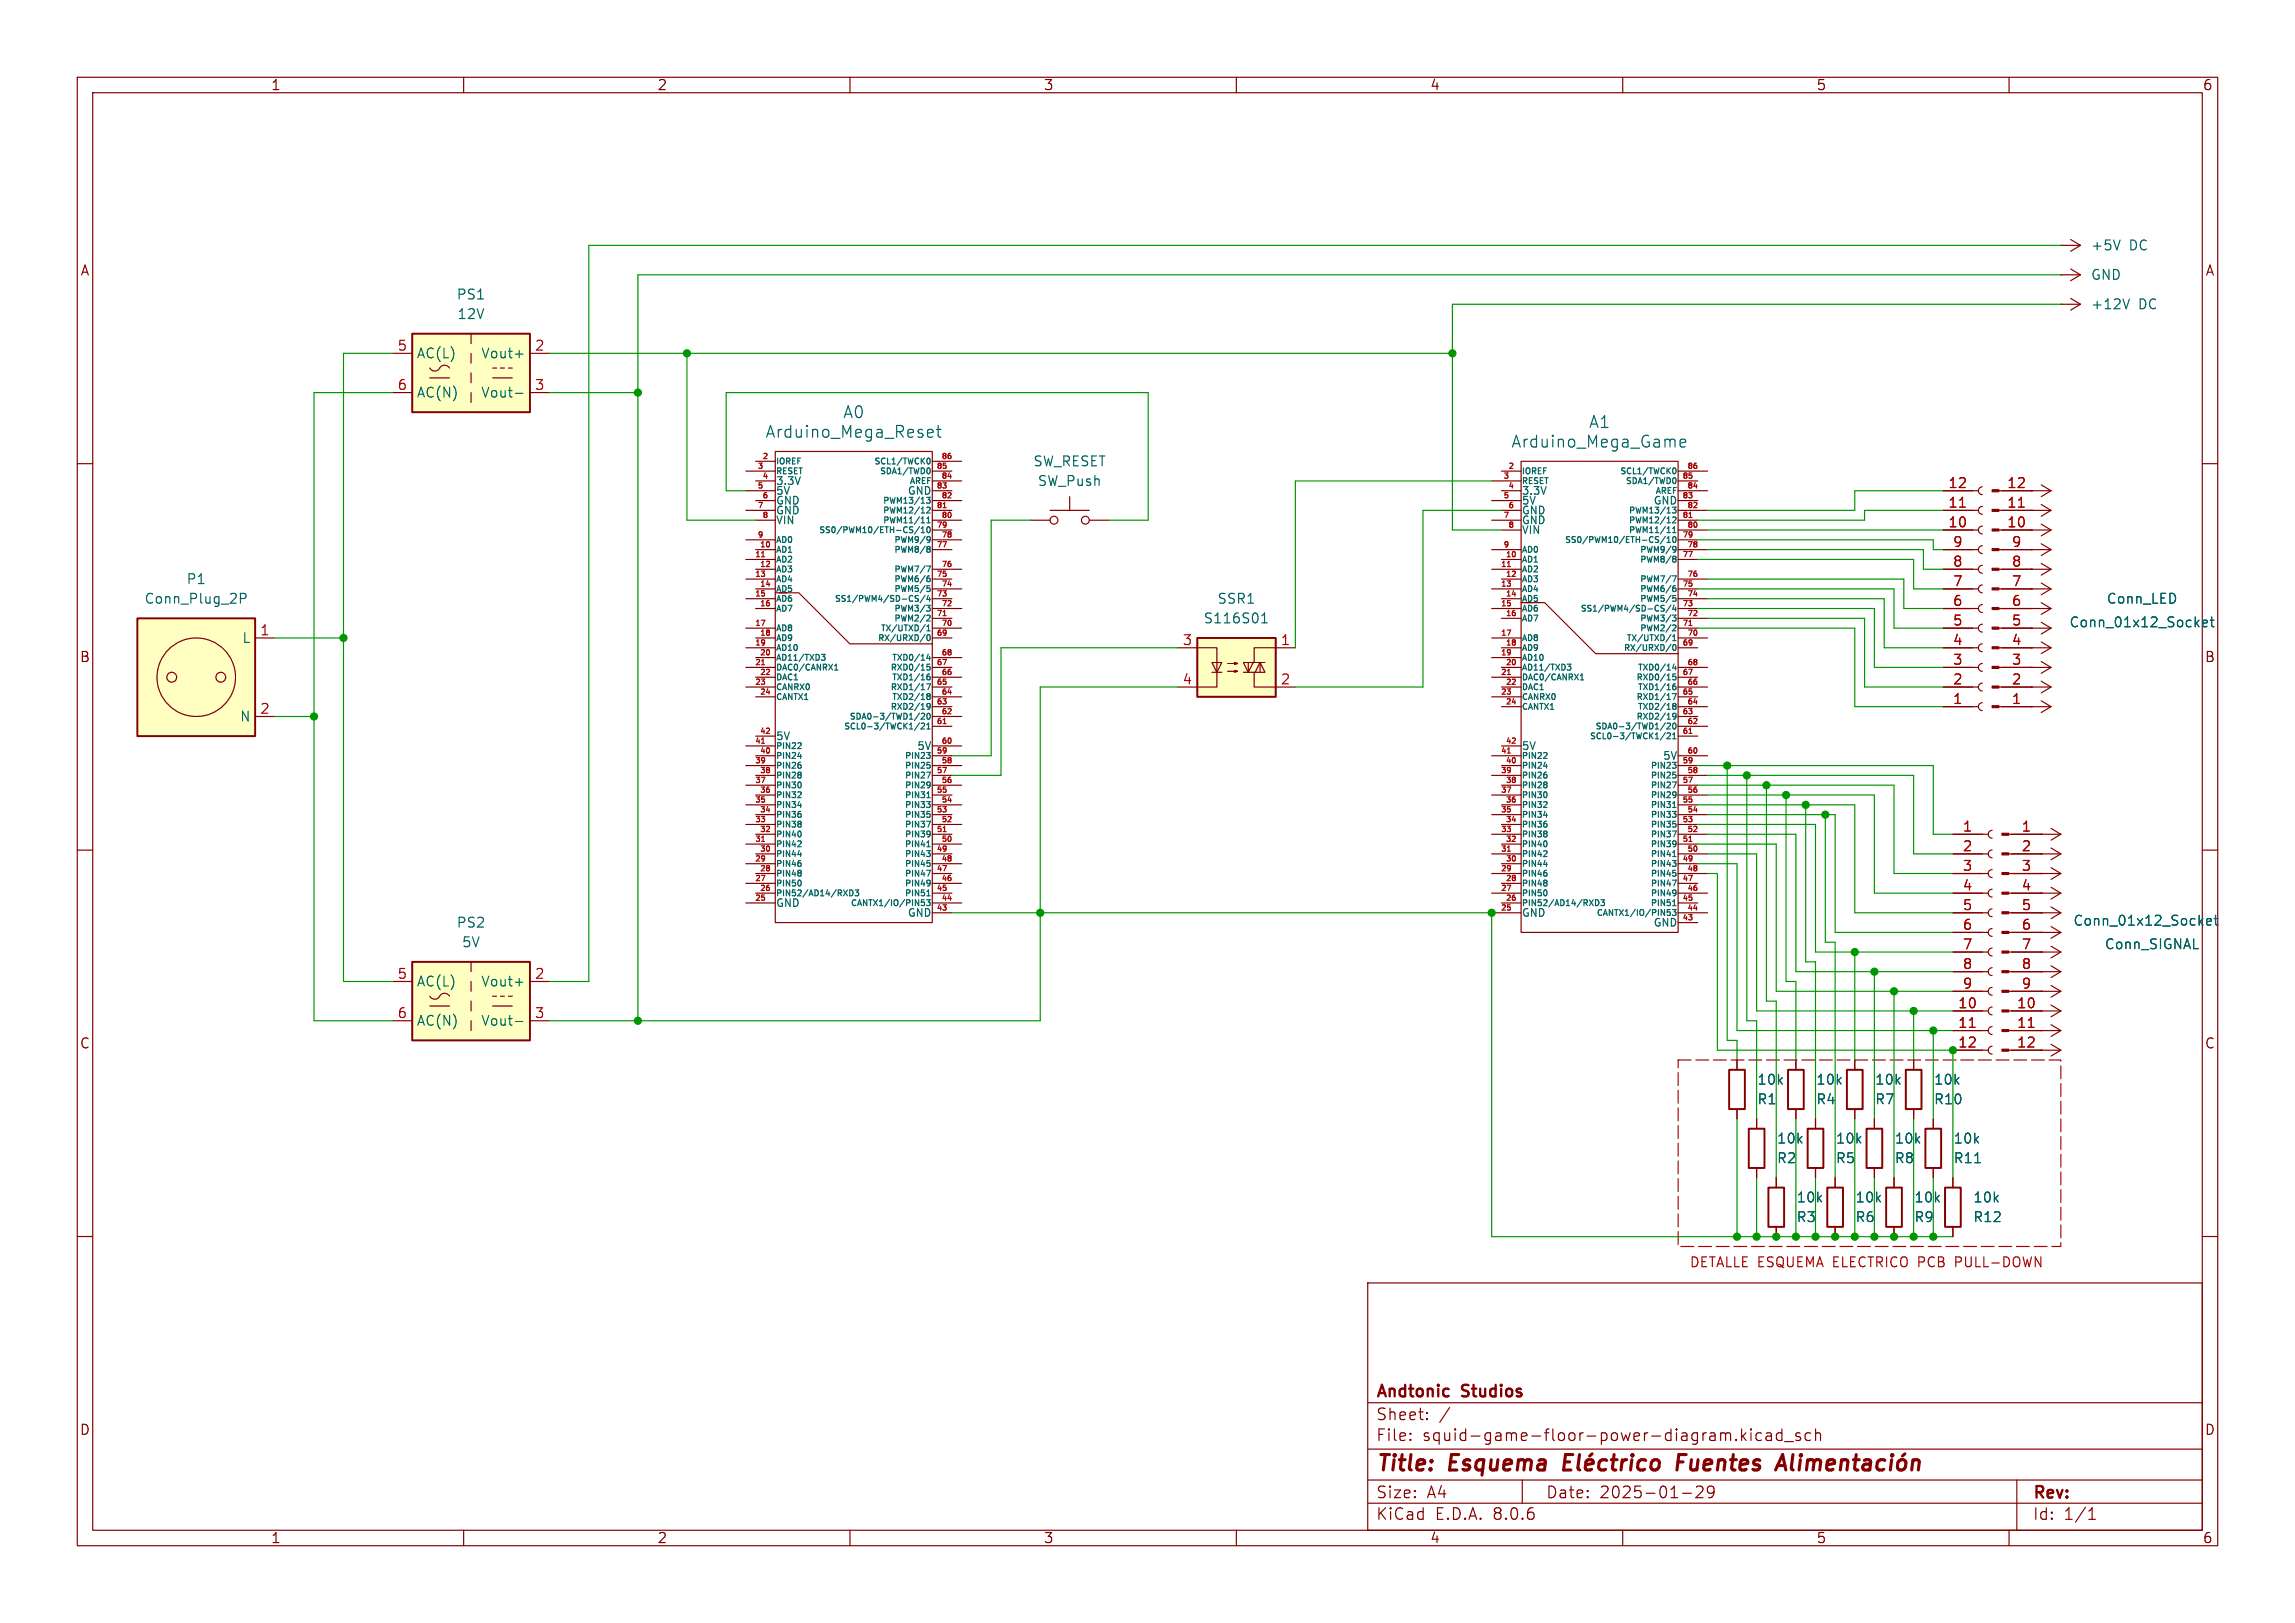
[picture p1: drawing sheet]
<svg xmlns="http://www.w3.org/2000/svg" width="297mm" height="210mm" viewBox="0 0 297 210" stroke-linecap="round" stroke-linejoin="round" font-family="sans-serif">
<defs><g id="words">
<g font-size="2.8" fill="#840000">
<text x="178" y="190.9">Title:</text>
<text x="187.7" y="190.9">Esquema</text>
<text x="218.7" y="190.9">Fuentes</text>
</g>
<g font-size="2.1" fill="#006464">
<text x="99" y="56.9">Arduino_Mega_Reset</text>
<text x="109" y="54.3">A0</text>
<text x="195.5" y="58.1">Arduino_Mega_Game</text>
<text x="205.6" y="55.6">A1</text>
</g>
<g font-size="2.1" fill="#840000">
<text x="178" y="184">Sheet:</text>
<text x="178" y="181.2">Andtonic</text>
<text x="189.3" y="181.2">Studios</text>
<text x="178" y="186.7">File:</text>
<text x="184.1" y="186.7">squid-game-floor-power-diagram.kicad_sch</text>
<text x="178" y="196.9">KiCad</text>
<text x="178" y="194.1">Size:</text>
<text x="184.7" y="194.1">A4</text>
<text x="185.7" y="196.9">E.D.A.</text>
<text x="193.3" y="196.9">8.0.6</text>
<text x="200" y="194.1">Date:</text>
<text x="207" y="194.1">2025-01-29</text>
<text x="263" y="194.3">Rev:</text>
<text x="263" y="196.9">Id:</text>
<text x="267.1" y="196.9">1/1</text>
</g>
<g font-size="1.8" fill="#840000">
<text x="35" y="11.9">1</text>
<text x="85" y="11.9">2</text>
<text x="135" y="11.9">3</text>
<text x="185" y="11.9">4</text>
<text x="235" y="11.9">5</text>
<text x="285" y="11.9">6</text>
<text x="10.3" y="35.9">A</text>
<text x="285.3" y="35.9">A</text>
<text x="10.3" y="85.9">B</text>
<text x="285.3" y="85.9">B</text>
<text x="10.3" y="135.9">C</text>
<text x="285.3" y="135.9">C</text>
<text x="10.3" y="185.9">D</text>
<text x="285.3" y="185.9">D</text>
<text x="35" y="199.9">1</text>
<text x="85" y="199.9">2</text>
<text x="135" y="199.9">3</text>
<text x="185" y="199.9">4</text>
<text x="235" y="199.9">5</text>
<text x="285" y="199.9">6</text>
</g>
<g font-size="1.8" fill="#006464">
<text x="270.5" y="32.6">+5V</text>
<text x="275.6" y="32.6">DC</text>
<text x="59" y="39">PS1</text>
<text x="59.1" y="41.5">12V</text>
<text x="270.5" y="36.4">GND</text>
<text x="270.5" y="40.2">+12V</text>
<text x="276.8" y="40.2">DC</text>
<text x="53.8" y="46.6">AC(L)</text>
<text x="62.2" y="46.6">Vout+</text>
<text x="53.8" y="51.7">AC(N)</text>
<text x="62.2" y="51.7">Vout-</text>
<text x="133.6" y="60.6">SW_RESET</text>
<text x="134.2" y="63.1">SW_Push</text>
<text x="24.1" y="75.8">P1</text>
<text x="18.6" y="78.3">Conn_Plug_2P</text>
<text x="31.3" y="83.4">L</text>
<text x="155.7" y="80.9">S116S01</text>
<text x="157.5" y="78.3">SSR1</text>
<text x="267.7" y="81.4">Conn_01x12_Socket</text>
<text x="272.6" y="78.3">Conn_LED</text>
<text x="31" y="93.6">N</text>
<text x="268.2" y="120">Conn_01x12_Socket</text>
<text x="59" y="120.2">PS2</text>
<text x="59.7" y="122.8">5V</text>
<text x="272.3" y="123">Conn_SIGNAL</text>
<text x="53.8" y="127.9">AC(L)</text>
<text x="62.2" y="127.9">Vout+</text>
<text x="53.8" y="132.9">AC(N)</text>
<text x="62.2" y="132.9">Vout-</text>
<text x="227.3" y="143.1">R1</text>
<text x="227.3" y="140.6">10k</text>
<text x="235" y="143.1">R4</text>
<text x="235" y="140.6">10k</text>
<text x="242.6" y="143.1">R7</text>
<text x="242.6" y="140.6">10k</text>
<text x="250.2" y="140.6">10k</text>
<text x="250.2" y="143.1">R10</text>
<text x="229.9" y="148.2">10k</text>
<text x="237.5" y="148.2">10k</text>
<text x="245.1" y="148.2">10k</text>
<text x="252.7" y="148.2">10k</text>
<text x="229.9" y="150.7">R2</text>
<text x="232.4" y="155.8">10k</text>
<text x="237.5" y="150.7">R5</text>
<text x="240" y="155.8">10k</text>
<text x="245.1" y="150.7">R8</text>
<text x="247.7" y="155.8">10k</text>
<text x="252.7" y="150.7">R11</text>
<text x="255.3" y="155.8">10k</text>
<text x="232.4" y="158.3">R3</text>
<text x="240" y="158.3">R6</text>
<text x="247.7" y="158.3">R9</text>
<text x="255.3" y="158.3">R12</text>
</g>
<g font-size="1.8" fill="#a90000">
<text x="51.4" y="45.5">5</text>
<text x="69.1" y="45.5">2</text>
<text x="51.4" y="50.5">6</text>
<text x="69.1" y="50.5">3</text>
<text x="252.1" y="65.8">11</text>
<text x="252.1" y="63.2">12</text>
<text x="259.7" y="65.8">11</text>
<text x="259.7" y="63.2">12</text>
<text x="252.1" y="68.3">10</text>
<text x="252.7" y="70.9">9</text>
<text x="259.7" y="68.3">10</text>
<text x="260.3" y="70.9">9</text>
<text x="252.7" y="75.9">7</text>
<text x="252.7" y="73.4">8</text>
<text x="260.3" y="75.9">7</text>
<text x="260.3" y="73.4">8</text>
<text x="33.6" y="82.3">1</text>
<text x="153" y="83.6">3</text>
<text x="165.7" y="83.6">1</text>
<text x="252.7" y="83.6">4</text>
<text x="252.7" y="81">5</text>
<text x="252.7" y="78.5">6</text>
<text x="260.3" y="83.6">4</text>
<text x="260.3" y="81">5</text>
<text x="260.3" y="78.5">6</text>
<text x="153" y="88.6">4</text>
<text x="165.7" y="88.6">2</text>
<text x="252.7" y="88.6">2</text>
<text x="252.7" y="86.1">3</text>
<text x="260.3" y="88.6">2</text>
<text x="260.3" y="86.1">3</text>
<text x="33.6" y="92.5">2</text>
<text x="252.7" y="91.2">1</text>
<text x="260.3" y="91.2">1</text>
<text x="253.9" y="107.7">1</text>
<text x="261.5" y="107.7">1</text>
<text x="253.9" y="110.2">2</text>
<text x="253.9" y="112.8">3</text>
<text x="261.5" y="110.2">2</text>
<text x="261.5" y="112.8">3</text>
<text x="253.9" y="115.3">4</text>
<text x="253.9" y="117.9">5</text>
<text x="261.5" y="115.3">4</text>
<text x="261.5" y="117.9">5</text>
<text x="253.9" y="120.4">6</text>
<text x="253.9" y="122.9">7</text>
<text x="253.9" y="125.5">8</text>
<text x="261.5" y="120.4">6</text>
<text x="261.5" y="122.9">7</text>
<text x="261.5" y="125.5">8</text>
<text x="51.4" y="126.7">5</text>
<text x="51.4" y="131.8">6</text>
<text x="69.1" y="126.7">2</text>
<text x="69.1" y="131.8">3</text>
<text x="253.3" y="130.6">10</text>
<text x="253.9" y="128">9</text>
<text x="260.9" y="130.6">10</text>
<text x="261.5" y="128">9</text>
<text x="253.3" y="133.1">11</text>
<text x="253.3" y="135.6">12</text>
<text x="260.9" y="133.1">11</text>
<text x="260.9" y="135.6">12</text>
</g>
<g font-size="1.8" fill="#c20000">
<text x="218.6" y="164.2">DETALLE ESQUEMA ELECTRICO PCB</text>
<text x="253.5" y="164.2">PULL-DOWN</text>
</g>
<g font-size="1.4" fill="#006464">
<text x="100.4" y="63">3.3V</text>
<text x="100.4" y="64.2">5V</text>
<text x="100.4" y="65.5">GND</text>
<text x="117.3" y="64.2">GND</text>
<text x="196.9" y="64.2">3.3V</text>
<text x="196.9" y="65.5">5V</text>
<text x="213.9" y="65.5">GND</text>
<text x="100.4" y="66.8">GND</text>
<text x="100.4" y="68">VIN</text>
<text x="196.9" y="66.8">GND</text>
<text x="196.9" y="68">GND</text>
<text x="196.9" y="69.3">VIN</text>
<text x="100.4" y="96">5V</text>
<text x="118.6" y="97.2">5V</text>
<text x="196.9" y="97.2">5V</text>
<text x="215.1" y="98.5">5V</text>
<text x="100.4" y="117.6">GND</text>
<text x="117.3" y="118.8">GND</text>
<text x="196.9" y="118.8">GND</text>
<text x="213.9" y="120.1">GND</text>
</g>
<g font-size="1.1" fill="#006464">
<text x="100.4" y="60.3">IOREF</text>
<text x="100.4" y="61.6">RESET</text>
<text x="113" y="60.3">SCL1/TWCK0</text>
<text x="113.7" y="61.6">SDA1/TWD0</text>
<text x="114.1" y="65.4">PWM13/13</text>
<text x="117.6" y="62.8">AREF</text>
<text x="196.9" y="61.6">IOREF</text>
<text x="196.9" y="62.8">RESET</text>
<text x="209.5" y="61.6">SCL1/TWCK0</text>
<text x="210.2" y="62.8">SDA1/TWD0</text>
<text x="214.1" y="64.1">AREF</text>
<text x="100.4" y="71.7">AD1</text>
<text x="100.4" y="70.5">AD0</text>
<text x="105.8" y="69.2">SS0/PWM10/ETH-CS/10</text>
<text x="114.1" y="67.9">PWM11/11</text>
<text x="114.1" y="66.6">PWM12/12</text>
<text x="115.6" y="71.7">PWM8/8</text>
<text x="115.6" y="70.5">PWM9/9</text>
<text x="196.9" y="71.7">AD0</text>
<text x="202.4" y="70.5">SS0/PWM10/ETH-CS/10</text>
<text x="210.6" y="69.2">PWM11/11</text>
<text x="210.6" y="67.9">PWM12/12</text>
<text x="210.6" y="66.6">PWM13/13</text>
<text x="212.1" y="71.7">PWM9/9</text>
<text x="100.4" y="73">AD2</text>
<text x="100.4" y="74.3">AD3</text>
<text x="100.4" y="75.5">AD4</text>
<text x="100.4" y="76.8">AD5</text>
<text x="115.6" y="76.8">PWM5/5</text>
<text x="115.6" y="75.5">PWM6/6</text>
<text x="115.6" y="74.3">PWM7/7</text>
<text x="196.9" y="73">AD1</text>
<text x="196.9" y="74.3">AD2</text>
<text x="196.9" y="75.5">AD3</text>
<text x="196.9" y="76.8">AD4</text>
<text x="212.1" y="76.8">PWM6/6</text>
<text x="212.1" y="75.5">PWM7/7</text>
<text x="212.1" y="73">PWM8/8</text>
<text x="100.4" y="78.1">AD6</text>
<text x="100.4" y="79.3">AD7</text>
<text x="100.4" y="81.9">AD8</text>
<text x="100.4" y="83.2">AD9</text>
<text x="107.9" y="78.1">SS1/PWM4/SD-CS/4</text>
<text x="113.5" y="83.2">RX/URXD/0</text>
<text x="113.8" y="81.9">TX/UTXD/1</text>
<text x="115.6" y="80.6">PWM2/2</text>
<text x="115.6" y="79.3">PWM3/3</text>
<text x="196.9" y="78.1">AD5</text>
<text x="196.9" y="79.3">AD6</text>
<text x="196.9" y="80.6">AD7</text>
<text x="196.9" y="83.2">AD8</text>
<text x="204.4" y="79.3">SS1/PWM4/SD-CS/4</text>
<text x="210.3" y="83.2">TX/UTXD/1</text>
<text x="212.1" y="81.9">PWM2/2</text>
<text x="212.1" y="80.6">PWM3/3</text>
<text x="212.1" y="78.1">PWM5/5</text>
<text x="100.4" y="84.4">AD10</text>
<text x="100.4" y="85.7">AD11/TXD3</text>
<text x="100.4" y="87">DAC0/CANRX1</text>
<text x="100.4" y="88.2">DAC1</text>
<text x="100.4" y="89.5">CANRX0</text>
<text x="115.1" y="89.5">RXD1/17</text>
<text x="115.1" y="87">RXD0/15</text>
<text x="115.3" y="88.2">TXD1/16</text>
<text x="115.3" y="85.7">TXD0/14</text>
<text x="196.9" y="84.4">AD9</text>
<text x="196.9" y="85.7">AD10</text>
<text x="196.9" y="87">AD11/TXD3</text>
<text x="196.9" y="88.2">DAC0/CANRX1</text>
<text x="196.9" y="89.5">DAC1</text>
<text x="210" y="84.4">RX/URXD/0</text>
<text x="211.6" y="88.2">RXD0/15</text>
<text x="211.8" y="89.5">TXD1/16</text>
<text x="211.8" y="87">TXD0/14</text>
<text x="100.4" y="90.8">CANTX1</text>
<text x="109.1" y="94.6">SCL0-3/TWCK1/21</text>
<text x="109.8" y="93.3">SDA0-3/TWD1/20</text>
<text x="115.1" y="92">RXD2/19</text>
<text x="115.3" y="90.8">TXD2/18</text>
<text x="196.9" y="90.8">CANRX0</text>
<text x="196.9" y="92">CANTX1</text>
<text x="205.6" y="95.9">SCL0-3/TWCK1/21</text>
<text x="206.3" y="94.6">SDA0-3/TWD1/20</text>
<text x="211.6" y="93.3">RXD2/19</text>
<text x="211.6" y="90.8">RXD1/17</text>
<text x="211.8" y="92">TXD2/18</text>
<text x="100.4" y="100.9">PIN28</text>
<text x="100.4" y="99.7">PIN26</text>
<text x="100.4" y="98.4">PIN24</text>
<text x="100.4" y="97.1">PIN22</text>
<text x="116.9" y="100.9">PIN27</text>
<text x="116.9" y="99.7">PIN25</text>
<text x="116.9" y="98.4">PIN23</text>
<text x="196.9" y="100.9">PIN26</text>
<text x="196.9" y="99.7">PIN24</text>
<text x="196.9" y="98.4">PIN22</text>
<text x="213.5" y="100.9">PIN25</text>
<text x="213.5" y="99.7">PIN23</text>
<text x="100.4" y="107.3">PIN38</text>
<text x="100.4" y="106">PIN36</text>
<text x="100.4" y="104.7">PIN34</text>
<text x="100.4" y="103.5">PIN32</text>
<text x="100.4" y="102.2">PIN30</text>
<text x="116.9" y="107.3">PIN37</text>
<text x="116.9" y="106">PIN35</text>
<text x="116.9" y="104.7">PIN33</text>
<text x="116.9" y="103.5">PIN31</text>
<text x="116.9" y="102.2">PIN29</text>
<text x="196.9" y="107.3">PIN36</text>
<text x="196.9" y="106">PIN34</text>
<text x="196.9" y="104.7">PIN32</text>
<text x="196.9" y="103.5">PIN30</text>
<text x="196.9" y="102.2">PIN28</text>
<text x="213.5" y="107.3">PIN35</text>
<text x="213.5" y="106">PIN33</text>
<text x="213.5" y="104.7">PIN31</text>
<text x="213.5" y="103.5">PIN29</text>
<text x="213.5" y="102.2">PIN27</text>
<text x="100.4" y="113.6">PIN48</text>
<text x="100.4" y="112.4">PIN46</text>
<text x="100.4" y="111.1">PIN44</text>
<text x="100.4" y="109.8">PIN42</text>
<text x="100.4" y="108.6">PIN40</text>
<text x="116.9" y="113.6">PIN47</text>
<text x="116.9" y="112.4">PIN45</text>
<text x="116.9" y="111.1">PIN43</text>
<text x="116.9" y="109.8">PIN41</text>
<text x="116.9" y="108.6">PIN39</text>
<text x="196.9" y="113.6">PIN46</text>
<text x="196.9" y="112.4">PIN44</text>
<text x="196.9" y="111.1">PIN42</text>
<text x="196.9" y="109.8">PIN40</text>
<text x="196.9" y="108.6">PIN38</text>
<text x="213.5" y="113.6">PIN45</text>
<text x="213.5" y="112.4">PIN43</text>
<text x="213.5" y="111.1">PIN41</text>
<text x="213.5" y="109.8">PIN39</text>
<text x="213.5" y="108.6">PIN37</text>
<text x="100.4" y="116.2">PIN52/AD14/RXD3</text>
<text x="100.4" y="114.9">PIN50</text>
<text x="109.9" y="117.4">CANTX1/IO/PIN53</text>
<text x="116.9" y="116.2">PIN51</text>
<text x="116.9" y="114.9">PIN49</text>
<text x="196.9" y="117.4">PIN52/AD14/RXD3</text>
<text x="196.9" y="116.2">PIN50</text>
<text x="196.9" y="114.9">PIN48</text>
<text x="206.5" y="118.7">CANTX1/IO/PIN53</text>
<text x="213.5" y="117.4">PIN51</text>
<text x="213.5" y="116.2">PIN49</text>
<text x="213.5" y="114.9">PIN47</text>
</g>
<g font-size="1" fill="#a90000">
<text x="98.6" y="59.4">2</text>
<text x="121.7" y="59.4">86</text>
<text x="97.9" y="60.7">3</text>
<text x="97.9" y="63.2">5</text>
<text x="97.9" y="65.8">7</text>
<text x="98.6" y="62">4</text>
<text x="98.6" y="64.5">6</text>
<text x="121.1" y="65.8">81</text>
<text x="121.1" y="63.2">83</text>
<text x="121.1" y="60.7">85</text>
<text x="121.7" y="64.5">82</text>
<text x="121.7" y="62">84</text>
<text x="194.5" y="62">3</text>
<text x="194.5" y="64.5">5</text>
<text x="195.1" y="60.7">2</text>
<text x="195.1" y="63.2">4</text>
<text x="195.1" y="65.8">6</text>
<text x="217.6" y="64.5">83</text>
<text x="217.6" y="62">85</text>
<text x="218.3" y="65.8">82</text>
<text x="218.3" y="63.2">84</text>
<text x="218.3" y="60.7">86</text>
<text x="97.9" y="69.6">9</text>
<text x="98.2" y="70.9">10</text>
<text x="98.6" y="67.1">8</text>
<text x="121.1" y="70.9">77</text>
<text x="121.1" y="68.3">79</text>
<text x="121.7" y="69.6">78</text>
<text x="121.7" y="67.1">80</text>
<text x="194.5" y="67.1">7</text>
<text x="194.5" y="70.9">9</text>
<text x="195.1" y="68.3">8</text>
<text x="217.6" y="69.6">79</text>
<text x="217.6" y="67.1">81</text>
<text x="218.3" y="70.9">78</text>
<text x="218.3" y="68.3">80</text>
<text x="97.6" y="72.1">11</text>
<text x="97.6" y="74.7">13</text>
<text x="97.6" y="77.2">15</text>
<text x="98.2" y="73.4">12</text>
<text x="98.2" y="75.9">14</text>
<text x="121.1" y="77.2">73</text>
<text x="121.1" y="74.7">75</text>
<text x="121.7" y="75.9">74</text>
<text x="121.7" y="73.4">76</text>
<text x="194.1" y="73.4">11</text>
<text x="194.1" y="75.9">13</text>
<text x="194.8" y="72.1">10</text>
<text x="194.8" y="74.7">12</text>
<text x="194.8" y="77.2">14</text>
<text x="217.6" y="75.9">75</text>
<text x="217.6" y="72.1">77</text>
<text x="218.3" y="77.2">74</text>
<text x="218.3" y="74.7">76</text>
<text x="97.6" y="81">17</text>
<text x="97.6" y="83.6">19</text>
<text x="98.2" y="78.5">16</text>
<text x="98.2" y="82.3">18</text>
<text x="121.1" y="82.3">69</text>
<text x="121.1" y="79.8">71</text>
<text x="121.7" y="81">70</text>
<text x="121.7" y="78.5">72</text>
<text x="194.1" y="78.5">15</text>
<text x="194.1" y="82.3">17</text>
<text x="194.8" y="79.8">16</text>
<text x="194.8" y="83.6">18</text>
<text x="217.6" y="83.6">69</text>
<text x="217.6" y="81">71</text>
<text x="217.6" y="78.5">73</text>
<text x="218.3" y="82.3">70</text>
<text x="218.3" y="79.8">72</text>
<text x="97.6" y="86.1">21</text>
<text x="97.6" y="88.6">23</text>
<text x="98.2" y="84.8">20</text>
<text x="98.2" y="87.4">22</text>
<text x="98.2" y="89.9">24</text>
<text x="121.1" y="88.6">65</text>
<text x="121.1" y="86.1">67</text>
<text x="121.7" y="89.9">64</text>
<text x="121.7" y="87.4">66</text>
<text x="121.7" y="84.8">68</text>
<text x="194.1" y="84.8">19</text>
<text x="194.1" y="87.4">21</text>
<text x="194.1" y="89.9">23</text>
<text x="194.8" y="86.1">20</text>
<text x="194.8" y="88.6">22</text>
<text x="217.6" y="89.9">65</text>
<text x="217.6" y="87.4">67</text>
<text x="218.3" y="88.6">66</text>
<text x="218.3" y="86.1">68</text>
<text x="98.2" y="95">42</text>
<text x="121.1" y="93.7">61</text>
<text x="121.1" y="91.2">63</text>
<text x="121.7" y="92.5">62</text>
<text x="194.8" y="91.2">24</text>
<text x="217.6" y="95">61</text>
<text x="217.6" y="92.5">63</text>
<text x="218.3" y="93.7">62</text>
<text x="218.3" y="91.2">64</text>
<text x="97.6" y="101.3">37</text>
<text x="97.6" y="98.8">39</text>
<text x="97.6" y="96.3">41</text>
<text x="98.2" y="100.1">38</text>
<text x="98.2" y="97.5">40</text>
<text x="121.1" y="100.1">57</text>
<text x="121.1" y="97.5">59</text>
<text x="121.7" y="101.3">56</text>
<text x="121.7" y="98.8">58</text>
<text x="121.7" y="96.3">60</text>
<text x="194.1" y="100.1">39</text>
<text x="194.1" y="97.5">41</text>
<text x="194.8" y="101.3">38</text>
<text x="194.8" y="98.8">40</text>
<text x="194.8" y="96.3">42</text>
<text x="217.6" y="101.3">57</text>
<text x="217.6" y="98.8">59</text>
<text x="218.3" y="100.1">58</text>
<text x="218.3" y="97.5">60</text>
<text x="97.6" y="106.4">33</text>
<text x="97.6" y="103.9">35</text>
<text x="98.2" y="107.7">32</text>
<text x="98.2" y="105.2">34</text>
<text x="98.2" y="102.6">36</text>
<text x="121.1" y="107.7">51</text>
<text x="121.1" y="105.2">53</text>
<text x="121.1" y="102.6">55</text>
<text x="121.7" y="106.4">52</text>
<text x="121.7" y="103.9">54</text>
<text x="194.1" y="107.7">33</text>
<text x="194.1" y="105.2">35</text>
<text x="194.1" y="102.6">37</text>
<text x="194.8" y="106.4">34</text>
<text x="194.8" y="103.9">36</text>
<text x="217.6" y="106.4">53</text>
<text x="217.6" y="103.9">55</text>
<text x="218.3" y="107.7">52</text>
<text x="218.3" y="105.2">54</text>
<text x="218.3" y="102.6">56</text>
<text x="97.6" y="111.5">29</text>
<text x="97.6" y="109">31</text>
<text x="98.2" y="112.8">28</text>
<text x="98.2" y="110.2">30</text>
<text x="121.1" y="112.8">47</text>
<text x="121.1" y="110.2">49</text>
<text x="121.7" y="111.5">48</text>
<text x="121.7" y="109">50</text>
<text x="194.1" y="112.8">29</text>
<text x="194.1" y="110.2">31</text>
<text x="194.8" y="111.5">30</text>
<text x="194.8" y="109">32</text>
<text x="217.6" y="111.5">49</text>
<text x="217.6" y="109">51</text>
<text x="218.3" y="112.8">48</text>
<text x="218.3" y="110.2">50</text>
<text x="97.6" y="116.6">25</text>
<text x="97.6" y="114">27</text>
<text x="98.2" y="115.3">26</text>
<text x="121.1" y="117.9">43</text>
<text x="121.1" y="115.3">45</text>
<text x="121.7" y="116.6">44</text>
<text x="121.7" y="114">46</text>
<text x="194.1" y="117.9">25</text>
<text x="194.1" y="115.3">27</text>
<text x="194.8" y="116.6">26</text>
<text x="194.8" y="114">28</text>
<text x="217.6" y="119.1">43</text>
<text x="217.6" y="116.6">45</text>
<text x="217.6" y="114">47</text>
<text x="218.3" y="117.9">44</text>
<text x="218.3" y="115.3">46</text>
</g>
</g></defs>
<g fill="none" stroke="#840000" stroke-width=".15">
<path d="M10 10h277v190h-277zM12 12h273v186h-273zM60 10v2M110 10v2M160 10v2M210 10v2M260 10v2M10 60h2M285 60h2M10 110h2M285 110h2M264.2 135.9h.1"/>
<path d="M264.2 135.9h2.5M265.4 135.1l1.3 .8M266.7 135.9l-1.3 .8M10 160h2M285 160h2M177 166h108v32h-108zM60 198v2M110 198v2M160 198v2M177 194.5h108M177 191.5h108M177 187.5h108"/>
<path d="M177 181.5h108M182.5 186.3h.1l-.1 .1M182.5 186.3v.1M182.5 185.5v.1M182.5 185.5h.1l-.1 .1M184.7 183.6v.1M184.7 183.6h-.1l.1 .1M184.7 182.8v.1M184.7 182.8h-.1l.1 .1M187.6 182.1l-1.3 2M197 191.5v3M210 198v2"/>
<path d="M217.7 193.2h1.2M219.5 192.4l.2-.1h.4a.41 .41 0 0 1 .2 .6l-.8 .9h.9M221.8 192.9l-.3 .3h-.3l-.2-.3v-.3l.1-.2 .4-.1 .2 .1a.99 .99 0 0 1-.3 1.4h-.3M225.4 184.9v1.5M225.5 185.8l.5 .6M226 185.4l-.6 .6M226.6 184.9v.1M226.6 185.4v1M226.6 184.9l-.1 .1h.1M226.6 184.9l.1 .1h-.1M228 185.5l-.5-.1-.3 .3v.4l.2 .2 .1 .1 .5-.1M228.6 185.5l.1-.1 .5 .1v.9"/>
<path d="M229.2 185.8h-.5a.29 .29 0 0 0-.2 .3 .29 .29 0 0 0 .2 .3l.5-.1M230.6 185.5l-.4-.1-.3 .3v.4l.1 .2 .2 .1 .4-.1M230.6 184.9v1.5M231 186.5h1.1M233 185.5l-.4-.1-.2 .2 .1 .2 .5 .2v.1v.2l-.2 .1-.4-.1M234.3 185.5l-.4-.1-.3 .3v.4l.1 .2 .2 .1 .4-.1M235 185.5a.37 .37 0 0 1 .6 .1v.8M235 184.9v1.5M260 198v2M261 191.5v6.5M270.3 196.6h.9M270.3 195.5l.4-.4v1.5"/>
</g>
<g fill="none" stroke="#840000" stroke-width=".4">
<path d="M202.5 189.2h.6M203.6 188.2h-1l-.3 2h1M204.4 188.2l-.2 1.7 .1 .2 .1 .1M205.2 189.5l1-.1-.1-.4-.2-.1-.5 .1-.2 .2-.1 .7 .1 .2 .2 .1 .6-.1M206 188.1l-.3 .3M207.9 189a.66 .66 0 0 0-1 .3v.5l.1 .3 .2 .1 .6-.1M208.5 188.9h.8M208.9 188.2l-.2 1.7v.2l.4 .1M209.9 188.9l-.1 1.3M210.5 188.9a.59 .59 0 0 0-.6 .4M211.2 188.9l-.2 1.3M211.3 188.2l-.1 .2"/>
<path d="M211.3 188.2l-.1 .1v.1M211.3 188.2v.1l-.1 .1M213 189a.66 .66 0 0 0-1 .3l-.1 .5 .2 .3 .2 .1 .5-.1M213.8 189.1a.52 .52 0 0 1 .6-.2 .52 .52 0 0 1 .4 .4l-.1 .5a.55 .55 0 0 1-.5 .4 .55 .55 0 0 1-.6-.4l.1-.5zM217.1 189.2h.7M218.2 188.2h-.9l-.3 2M229.8 190.2l.9-2 .4 2M230 189.6h1M232 188.2l-.2 1.7 .1 .2 .2 .1M233 188.9l-.2 1.3M233.1 188.2v.2M233.1 188.2l-.1 .1 .1 .1"/>
<path d="M233.1 188.2l.1 .1-.1 .1M233.9 189.1a.49 .49 0 0 1 .9 .1M233.9 188.9l-.1 1.3M234.8 189.2a.5 .5 0 0 1 .8-.2v.2l-.1 1M234.8 189.2l-.2 1M236.4 189.5l1-.1v-.4l-.2-.1-.6 .1-.1 .2-.1 .7 .1 .2 .1 .1 .6-.1M238.3 189.1a.49 .49 0 0 1 .8 .1l-.1 1M238.3 188.9l-.1 1.3M239.8 188.9h.8M240.2 188.2l-.2 1.7 .1 .2 .3 .1M241.3 189l.2-.1 .5 .1 .1 .2-.1 1M242.1 189.4h-.2h-.5a.4 .4 0 0 0-.3 .4 .4 .4 0 0 0 .2 .4h.5l.2-.1"/>
<path d="M243.9 189a.66 .66 0 0 0-1 .3v.5l.1 .3 .2 .1 .6-.1M244.8 188.9l-.2 1.3M244.9 188.2v.2M244.9 188.2l-.1 .1 .1 .1M244.9 188.2l.1 .1-.1 .1M245.7 189.1a.52 .52 0 0 1 .6-.2 .52 .52 0 0 1 .4 .4l-.1 .5a.55 .55 0 0 1-.5 .4 .55 .55 0 0 1-.6-.4l.1-.5zM246.5 188.1l-.3 .3M247.5 189.1a.49 .49 0 0 1 .9 .1l-.1 1M247.6 188.9l-.2 1.3"/>
</g>
<path d="M53.3 124.5h15.3v10.1h-15.3z" fill="#ffffc2"/>
<path d="M53.3 124.5h15.3v10.1h-15.3z" fill="none" stroke="#840000" stroke-width=".25"/>
<g fill="none" stroke="#840000" stroke-width=".15">
<path d="M50.8 127h2.5M50.8 132.1h2.5M55.6 128.9a.77 .77 0 0 0 .8 .4 .77 .77 0 0 0 .6-.6 .73 .73 0 0 1 1.2 .2M55.6 130.2h2.6M61 124.5v1.2M61 127v1.3M61 129.5v1.3M61 132.1v1.3M63.8 130.2h2.5M63.8 128.9h.5M64.8 128.9h.5M65.8 128.9h.5"/>
<path d="M68.6 127h2.5M68.6 132.1h2.5"/>
</g>
<path d="M66.7 127.1h1M66.7 132.2h1" fill="none" stroke="#006464" stroke-width=".15"/>
<path d="M53.3 43.2h15.3v10.1h-15.3z" fill="#ffffc2"/>
<path d="M53.3 43.2h15.3v10.1h-15.3z" fill="none" stroke="#840000" stroke-width=".25"/>
<g fill="none" stroke="#840000" stroke-width=".15">
<path d="M266.7 31.8h.1M266.7 35.6h.1M266.7 39.4h.1M266.7 31.8h2.5M266.7 35.6h2.5M266.7 39.4h2.5M268 31l1.2 .8M268 34.8l1.2 .8M268 38.6l1.2 .8M269.2 31.8l-1.2 .7M269.2 35.6l-1.2 .7M269.2 39.4l-1.2 .7"/>
<path d="M50.8 45.7h2.5M50.8 50.8h2.5M55.6 47.6a.77 .77 0 0 0 .8 .4 .77 .77 0 0 0 .6-.5 .73 .73 0 0 1 1.2 .1M55.6 48.9h2.6M61 43.2v1.3M61 45.7v1.3M61 48.3v1.2M61 50.8v1.3M63.8 48.9h2.5M63.8 47.6h.5M64.8 47.6h.5M65.8 47.6h.5"/>
<path d="M68.6 45.7h2.5M68.6 50.8h2.5M251.5 63.5h4.5M251.5 66h4.5M251.5 68.6h4.5M251.5 71.1h4.5M251.5 73.7h4.5M251.5 76.2h4.5M251.5 78.7h4.5M256.5 63a.51 .51 0 0 0-.5 .5 .51 .51 0 0 0 .5 .5M256.5 65.5a.51 .51 0 0 0-.5 .5 .51 .51 0 0 0 .5 .5M256.5 68.1a.51 .51 0 0 0-.5 .5 .51 .51 0 0 0 .5 .5"/>
<path d="M256.5 70.6a.51 .51 0 0 0-.5 .5 .51 .51 0 0 0 .5 .5M256.5 73.2a.51 .51 0 0 0-.5 .5 .51 .51 0 0 0 .5 .5M256.5 75.7a.51 .51 0 0 0-.5 .5 .51 .51 0 0 0 .5 .5M256.5 78.2a.51 .51 0 0 0-.5 .5 .51 .51 0 0 0 .5 .5M258.7 63.5h6.7M258.7 66h6.7M258.7 68.6h6.7M258.7 71.1h6.7M258.7 73.7h6.7M258.7 76.2h6.7M258.7 78.7h6.7M262.9 63.5h.1"/>
<path d="M262.9 78.7h.1M262.9 76.2h.1M262.9 73.7h.1M262.9 68.6h.1M262.9 66h.1M262.9 71.1h.1M264.2 62.7l1.2 .8M264.2 78l1.2 .7M264.2 75.4l1.2 .8M264.2 72.9l1.2 .8M264.2 67.8l1.2 .8M264.2 65.3l1.2 .7"/>
<path d="M264.2 70.4l1.2 .7M265.4 63.5l-1.2 .8M265.4 78.7l-1.2 .8M265.4 76.2l-1.2 .8M265.4 73.7l-1.2 .7M265.4 68.6l-1.2 .7M265.4 66l-1.2 .8M265.4 71.1l-1.2 .8M251.5 91.4h4.5M251.5 83.8h4.5M251.5 88.9h4.5M251.5 86.4h4.5"/>
<path d="M251.5 81.3h4.5M256.5 80.8a.51 .51 0 0 0-.5 .5 .51 .51 0 0 0 .5 .5M256.5 83.3a.51 .51 0 0 0-.5 .5 .51 .51 0 0 0 .5 .5M256.5 85.9a.51 .51 0 0 0-.5 .5 .51 .51 0 0 0 .5 .5M256.5 88.4a.51 .51 0 0 0-.5 .5 .51 .51 0 0 0 .5 .5M256.5 90.9a.51 .51 0 0 0-.5 .5 .51 .51 0 0 0 .5 .5M258.7 91.4h6.7M258.7 83.8h6.7M258.7 88.9h6.7M258.7 86.4h6.7M258.7 81.3h6.7M262.9 91.4h.1"/>
<path d="M262.9 83.8h.1M262.9 88.9h.1M262.9 86.4h.1M262.9 81.3h.1M264.2 90.7l1.2 .7M264.2 83.1l1.2 .7M264.2 88.1l1.2 .8M264.2 85.6l1.2 .8M264.2 80.5l1.2 .8M265.4 91.4l-1.2 .8M265.4 83.8l-1.2 .8M265.4 88.9l-1.2 .8"/>
<path d="M265.4 86.4l-1.2 .7M265.4 81.3l-1.2 .7"/>
</g>
<path d="M274.4 31.1l-.5 1.2M275.6 38.7l-.4 1.2M66.7 45.8h1M66.7 50.9h1M286.2 79.8v1.1l.1 .1 .2 .1M285.1 80.7l.6-.1-.1-.3h-.4l-.1 .1v.6h.5M286 80.3h.5" fill="none" stroke="#006464" stroke-width=".15"/>
<path d="M253.6 65.6h.7M261.2 65.6h.8" fill="none" stroke="#a90000" stroke-width=".15"/>
<g fill="#840000" stroke="#840000" stroke-width=".15">
<path d="M257.8 63.4h.9v.2h-.9z"/>
<path d="M257.8 65.9h.9v.3h-.9z"/>
<path d="M257.8 68.5h.9v.2h-.9z"/>
<path d="M257.8 71h.9v.2h-.9z"/>
<path d="M257.8 73.5h.9v.3h-.9z"/>
<path d="M257.8 76.1h.9v.2h-.9z"/>
<path d="M257.8 78.6h.9v.3h-.9z"/>
<path d="M257.8 81.2h.9v.2h-.9z"/>
<path d="M257.8 83.7h.9v.2h-.9z"/>
<path d="M257.8 86.2h.9v.3h-.9z"/>
<path d="M257.8 88.8h.9v.2h-.9z"/>
<path d="M257.8 91.3h.9v.3h-.9z"/>
</g>
<path d="M154.9 82.6h10.2v7.6h-10.2z" fill="#ffffc2"/>
<path d="M154.9 82.6h10.2v7.6h-10.2z" fill="none" stroke="#840000" stroke-width=".25"/>
<g fill="none" stroke="#840000" stroke-width=".15">
<path d="M97.8 59.7h2.5M100.3 58.4h20.3v61h-20.3zM120.6 59.7h3.9M96.5 72.4h3.8M96.5 74.9h3.8M96.5 77.5h3.8M96.5 61h3.8M96.5 63.5h3.8M96.5 66h3.8M96.5 69.9h3.8M97.8 71.1h2.5M97.8 73.7h2.5"/>
<path d="M97.8 76.2h2.5M97.8 78.7h2.5M97.8 62.2h2.5M97.8 64.8h2.5M97.8 67.3h2.5M100.3 76.7h3.1l6.6 6.6h10.6M120.6 71.1h2.6M120.6 73.7h3.9M120.6 74.9h2.6M120.6 76.2h3.9M120.6 77.5h2.6M120.6 78.7h3.9"/>
<path d="M120.6 61h2.6M120.6 62.2h3.9M120.6 63.5h2.6M120.6 64.8h3.9M120.6 66h2.6M120.6 69.9h3.9M120.6 68.6h2.6M120.6 67.3h3.9M133.3 67.3h2.6M135.9 66h5.1M138.4 64.3v1.7M141 67.3h2.5"/>
<path d="M96.5 83.8h3.8M96.5 88.9h3.8M96.5 81.3h3.8M96.5 86.4h3.8M96.5 99.1h3.8M96.5 96.5h3.8M97.8 82.6h2.5M97.8 85.1h2.5M97.8 87.6h2.5M97.8 90.2h2.5M97.8 97.8h2.5M97.8 95.3h2.5"/>
<path d="M120.6 88.9h2.6M120.6 81.3h3.9M120.6 82.6h2.6M120.6 85.1h3.9M120.6 86.4h2.6M120.6 87.6h3.9M120.6 90.2h3.9M120.6 99.1h3.9M120.6 97.8h2.6M120.6 96.5h3.9M120.6 94h2.6M120.6 92.7h3.9"/>
<path d="M120.6 91.4h2.6M120.6 80h2.6M152.4 83.8h5.1v5.1h-5.1M156.8 85.7h1.3l-.6 1.3zM156.8 87h1.3M158.9 86.9h1.2l-.3 .1v-.3l.3 .2M158.9 85.9h1.2l-.3 .1v-.3l.3 .2M160.9 87h2.8l-.6-1.3-.7 1.3M161.5 85.7v1.3M162.2 85.7l-.7 1.3-.6-1.3h2.8M162.3 87v1.9h5.3M163.1 85.7v1.3"/>
<path d="M167.6 83.8h-5.3v1.9M96.5 116.8h3.8M96.5 114.3h3.8M96.5 111.8h3.8M96.5 109.2h3.8M96.5 106.7h3.8M96.5 104.1h3.8M96.5 101.6h3.8M97.8 115.6h2.5M97.8 113h2.5M97.8 110.5h2.5M97.8 108h2.5"/>
<path d="M97.8 105.4h2.5M97.8 102.9h2.5M97.8 100.3h2.5M120.6 116.8h3.9M120.6 115.6h2.6M120.6 114.3h3.9M120.6 113h2.6M120.6 111.8h3.9M120.6 110.5h2.6M120.6 109.2h3.9M120.6 108h2.6M120.6 106.7h3.9"/>
<path d="M120.6 105.4h2.6M120.6 104.1h3.9M120.6 102.9h2.6M120.6 101.6h3.9M120.6 100.3h2.6M120.6 118.1h2.6M264.2 115.6h.1M264.2 108h.1M264.2 113h.1M264.2 110.5h.1M264.2 115.6h2.5M264.2 113h2.5"/>
<path d="M264.2 110.5h2.5M264.2 108h2.5M265.4 114.8l1.3 .8M265.4 107.2l1.3 .8M265.4 112.3l1.3 .7M265.4 109.7l1.3 .8M266.7 115.6l-1.3 .7M266.7 108l-1.3 .7M266.7 113l-1.3 .8M266.7 110.5l-1.3 .8M264.2 128.3h.1M264.2 130.8h.1"/>
<path d="M264.2 133.4h.1M264.2 125.7h.1M264.2 128.3h2.5M264.2 130.8h2.5M264.2 133.4h2.5M264.2 125.7h2.5M265.4 127.5l1.3 .8M265.4 130l1.3 .8M265.4 132.6l1.3 .8M265.4 125l1.3 .7M266.7 128.3l-1.3 .7M266.7 130.8l-1.3 .8"/>
<path d="M266.7 133.4l-1.3 .7M266.7 125.7l-1.3 .8"/>
<circle cx="136.4" cy="67.3" r=".51"/>
<circle cx="140.5" cy="67.3" r=".51"/>
</g>
<g fill="none" stroke="#006464" stroke-width=".15">
<path d="M120 59.4l.1-.1a.41 .41 0 0 1 .3 .4 .41 .41 0 0 1-.3 .3l-.1-.1M120.1 56.5l.2 .1 .4-.1M120.1 55.6h.4h.2l.1 .3-.8 .2M121.2 55.6h.6M121.4 55.1v1.3l.1 .1 .3 .1M117.8 68.5l.3 .1v.2l-.1 .1h-.2M118.4 77.2l.1 .2 .4 .2-.2 .2h-.3M119 68.1l-.7 1M119.2 68.9h.5M119.2 67.7h.5M119.4 68.3l-.2 .1M119.4 68.2v.7"/>
<path d="M119.7 77l-.6 1M119.9 78.3h.5l-.3 .3 .2 .1v.3h-.4M119.9 73.2h.5l-.3 .8M119.9 65.7l.3-.1 .2 .2-.5 .6h.5M119.9 69.6l.2-.2h.1l.2 .2-.1 .4-.1 .2h-.2M119.9 70.8l.2-.1h.2l.1 .2-.2 .1M119.9 74.9l.2-.1h.1l.2 .1v.2l-.2 .2-.2-.1-.1-.1M119.9 79.7l.3-.1 .2 .2-.5 .6h.5M119.9 67.1l.3-.2v.8M119.9 70.9l.2 .1M119.9 69.8l.2 .1h.1l.2-.1M119.9 67.7h.5"/>
<path d="M120.1 60.6v-.1a.41 .41 0 0 1 .3 .4 .41 .41 0 0 1-.3 .4M120.1 68.2a.41 .41 0 0 1 .3 .3 .41 .41 0 0 1-.3 .4 .51 .51 0 0 1 0-.7zM120.1 71h.1M120.1 71l-.2 .2M120.1 77l-.2 .6h.5M120.2 71l.2 .2-.1 .2-.2 .1-.2-.2M120.3 77.3v.5M120.3 74.5h-.2l-.2 .3M120.3 64.7v.4l-.4-.1M120.3 75.8h-.3l-.1 .3h.4v.4h-.1h-.3M163.3 79.7l.3-.4v1.3M103.2 97.9h.5"/>
<path d="M103.6 96.1v.3l-.4 .5h.5M103.6 99l.1 .1-.1 .3M103.6 99.9l.1 .2-.1 .1M106.3 84.7h.5l-.3 .3h.2v.4h-.4M108 86.7h.4M108 86.2l.2-.3v.8M119 93.5l-.7 1M119 92.3l-.7 .9M119.2 93.6h.3l.2 .2-.5 .5h.5M119.7 92.4l-.1 .2-.4 .5h.5M119.7 82.1l-.6 1M119.7 80.8l-.6 1"/>
<path d="M119.9 99.9h.5l-.3 .8M119.9 88.5h.5l-.3 .7M119.9 81.1l.3-.2v.7M119.9 93.8l.3-.2v.7M119.9 94.3h.5M119.9 81.6h.5M120 98.6h.3M120.1 82.2v-.1a.41 .41 0 0 1 .3 .4 .41 .41 0 0 1-.3 .4 .51 .51 0 0 1 0-.7zM120.1 92.3a.41 .41 0 0 1 .3 .4 .41 .41 0 0 1-.3 .4 .51 .51 0 0 1 0-.8zM120.1 98.9h.1l.2 .2-.1 .3h-.2M120.1 90.1l-.2 .1v.2l.2 .1h.2l.1-.1v-.2l-.2-.1M120.1 90.1l-.2-.2 .2-.1h.1l.2 .1-.2 .2"/>
<path d="M120.1 90.1h.1M120.1 84.6l-.2 .6h.5M120.3 87.2h-.2l-.1 .2-.1 .4 .2 .2 .2-.1v-.4h-.2l-.2 .1M120.3 84.9v.5M120.3 85.9h-.3l-.1 .4h.4v.3l-.1 .1-.3-.1M120.3 97.7v.4h-.3M120.4 91.3l-.2 .2h-.2v-.4l.2-.1 .2 .2-.1 .4-.1 .1-.2 .1M163.3 80.6h.7M103.2 110.6h.5M103.2 104.2h.5M103.6 114l.1 .2-.1 .4M103.6 100.3l.1 .1-.1 .2"/>
<path d="M103.6 101.3l.1 .2-.1 .4M103.6 102.5v.3l-.4 .4h.5M103.6 105.3l.1 .1-.1 .3M103.6 106.3l.1 .1-.1 .2M103.6 106.6l.1 .1-.1 .3M103.6 107.6l.1 .2-.1 .4M103.6 108.8v.3l-.4 .5h.5M103.6 111.7l.1 .1-.1 .3M103.6 112.6l.1 .2-.1 .1M103.6 113l.1 .1-.1 .2M110 115.2a.38 .38 0 0 1 .4 .3 .38 .38 0 0 1-.4 .4zM110.7 115.2h.4l-.2 .2 .2 .1v.3l-.1 .1-.3-.1"/>
<path d="M119.3 116.4l-.1 .4 .4-.1 .1 .3-.2 .2-.3-.1M119.9 116.4h.5l-.3 .3 .2 .1v.3l-.1 .1-.3-.1M119.9 103.7h.5l-.3 .3 .2 .1 .1 .2-.2 .2h-.2M119.9 110.1h.5l-.3 .3h.2l.1 .3-.2 .1h-.2M119.9 112.6h.5l-.3 .8M119.9 106.3h.5l-.3 .7M119.9 115.9h.5M119.9 109.6h.5M119.9 103.2h.5M120 111.3h.3M120 105h.3M120.1 105.3h.1l.2 .1-.1 .3-.2 .1"/>
<path d="M120.1 111.6h.1l.2 .2-.1 .3h-.2M120.1 101.2h.1l.2 .1-.1 .5-.1 .1M120.1 107.5h.1l.2 .2-.1 .4-.1 .2M120.1 113.9h.1l.2 .1-.1 .5-.1 .1M120.1 115.3h-.1M120.1 108.9l-.1 .1M120.1 102.6h-.1M120.2 102.5v.7M120.2 108.8v.8M120.2 115.2v.7M120.4 114.2l-.2 .2h-.1M120.4 107.9l-.2 .1h-.1"/>
<path d="M120.4 101.5l-.2 .2h-.1"/>
</g>
<g fill="none" stroke="#a90000" stroke-width=".15">
<path d="M98.6 72h.3M99.2 75.6h.4M122 70.1h.5l-.3 .7M122.1 79.7h.3M122.1 65.7h.3M122.7 75.6h.4M122.7 61.7h.4M98.5 80.2h.5l-.3 .7M98.6 86h.3M98.6 96.2h.3M99.2 89.6h.4M122 99.3h.5l-.3 .7"/>
<path d="M122 85.3h.5l-.3 .7M122.1 93.6h.3M122.7 89.6h.4M98.5 113.3h.5l-.3 .7M98.5 100.6h.5l-.3 .7M98.6 108.9h.3M99.2 104.8h.4M122 112h.5l-.3 .7M122.1 107.6h.3M122.7 116.3h.4M122.7 103.6h.4"/>
</g>
<path d="M17.8 80h15.2v15.3h-15.2z" fill="#ffffc2"/>
<g fill="none" stroke="#840000" stroke-width=".15">
<path d="M196.8 59.7h20.4v61h-20.4zM193 73.7h3.8M193 76.2h3.8M193 78.7h3.8M193 62.2h3.8M193 64.8h3.8M193 67.3h3.8M193 71.1h3.8M194.3 72.4h2.5M194.3 74.9h2.5M194.3 77.5h2.5M194.3 61h2.5"/>
<path d="M194.3 63.5h2.5M194.3 66h2.5M194.3 68.6h2.5M196.8 78h3.1l6.6 6.6h10.7M217.2 72.4h2.5M217.2 74.9h3.8M217.2 76.2h2.5M217.2 77.5h3.8M217.2 78.7h2.5M217.2 61h3.8M217.2 62.2h2.5M217.2 63.5h3.8"/>
<path d="M217.2 64.8h2.5M217.2 66h3.8M217.2 67.3h2.5M217.2 71.1h3.8M217.2 69.9h2.5M217.2 68.6h3.8M251.5 73.7h3.8M251.5 76.2h3.8M251.5 78.7h3.8M251.5 63.5h3.8M251.5 66h3.8M251.5 71.1h3.8"/>
<path d="M251.5 68.6h3.8M259.1 73.7h3.8M259.1 76.2h3.8M259.1 78.7h3.8M259.1 63.5h3.8M259.1 66h3.8M259.1 71.1h3.8M259.1 68.6h3.8M262.9 63.5h.1M262.9 78.7h.1M262.9 76.2h.1M262.9 73.7h.1"/>
<path d="M262.9 68.6h.1M262.9 66h.1M262.9 71.1h.1M33 82.6h2.6M33 92.7h2.6M193 82.6h3.8M193 85.1h3.8M193 87.6h3.8M193 90.2h3.8M193 97.8h3.8M194.3 80h2.5M194.3 83.8h2.5"/>
<path d="M194.3 86.4h2.5M194.3 88.9h2.5M194.3 91.4h2.5M194.3 99.1h2.5M194.3 96.5h2.5M217.2 82.6h3.8M217.2 92.7h2.5M217.2 80h3.8M217.2 83.8h2.5M217.2 86.4h3.8M217.2 87.6h2.5M217.2 88.9h3.8"/>
<path d="M217.2 90.2h2.5M217.2 91.4h3.8M217.2 99.1h2.5M217.2 97.8h3.8M217.2 95.3h2.5M217.2 94h3.8M217.2 81.3h2.5M251.5 83.8h3.8M251.5 86.4h3.8M251.5 88.9h3.8M251.5 91.4h3.8M251.5 81.3h3.8"/>
<path d="M259.1 83.8h3.8M259.1 86.4h3.8M259.1 88.9h3.8M259.1 91.4h3.8M259.1 81.3h3.8M262.9 91.4h.1M262.9 83.8h.1M262.9 88.9h.1M262.9 86.4h.1M262.9 81.3h.1M193 118.1h3.8M193 115.6h3.8"/>
<path d="M193 113h3.8M193 110.5h3.8M193 108h3.8M193 105.4h3.8M193 102.9h3.8M193 100.3h3.8M194.3 116.8h2.5M194.3 114.3h2.5M194.3 111.8h2.5M194.3 109.2h2.5M194.3 106.7h2.5M194.3 104.1h2.5"/>
<path d="M194.3 101.6h2.5M217.2 118.1h3.8M217.2 115.6h3.8M217.2 113h3.8M217.2 110.5h3.8M217.2 108h3.8M217.2 116.8h2.5M217.2 114.3h2.5M217.2 111.8h2.5M217.2 109.2h2.5M217.2 106.7h2.5M217.2 105.4h3.8"/>
<path d="M217.2 104.1h2.5M217.2 102.9h3.8M217.2 101.6h2.5M217.2 100.3h3.8M217.2 119.4h2.5M252.7 118.1h4.6M252.7 115.6h4.6M252.7 113h4.6M252.7 110.5h4.6M252.7 108h4.6M257.8 117.6a.51 .51 0 0 0-.5 .5 .51 .51 0 0 0 .5 .5M257.8 115.1a.51 .51 0 0 0-.5 .5 .51 .51 0 0 0 .5 .5"/>
<path d="M257.8 112.5a.51 .51 0 0 0-.5 .5 .51 .51 0 0 0 .5 .5M257.8 110a.51 .51 0 0 0-.5 .5 .51 .51 0 0 0 .5 .5M257.8 107.4a.51 .51 0 0 0-.5 .6 .51 .51 0 0 0 .5 .5M259.9 118.1h6.8M259.9 115.6h4.3M259.9 113h4.3M259.9 110.5h4.3M259.9 108h4.3M264.2 118.1h.1M264.2 110.5h.1M264.2 113h.1M264.2 108h.1"/>
<path d="M264.2 115.6h.1M265.4 117.3l1.3 .8M265.4 119.9l1.3 .8M266.7 118.1l-1.3 .8M224.8 137.2v1.2M232.4 137.2v1.2M240 137.2v1.2M247.6 137.2v1.2M252.7 135.9h4.6M252.7 133.4h4.6M252.7 130.8h4.6M252.7 128.3h4.6"/>
<path d="M252.7 125.7h4.6M252.7 123.2h4.6M252.7 120.7h4.6M257.8 135.4a.51 .51 0 0 0-.5 .5 .51 .51 0 0 0 .5 .5M257.8 132.8a.51 .51 0 0 0-.5 .6 .51 .51 0 0 0 .5 .5M257.8 130.3a.51 .51 0 0 0-.5 .5 .51 .51 0 0 0 .5 .5M257.8 127.8a.51 .51 0 0 0-.5 .5 .51 .51 0 0 0 .5 .5M257.8 125.2a.51 .51 0 0 0-.5 .5 .51 .51 0 0 0 .5 .5M257.8 122.7a.51 .51 0 0 0-.5 .5 .51 .51 0 0 0 .5 .5M257.8 120.1a.51 .51 0 0 0-.5 .6 .51 .51 0 0 0 .5 .5M259.9 135.9h4.3M259.9 133.4h4.3"/>
<path d="M259.9 130.8h4.3M259.9 128.3h4.3M259.9 125.7h4.3M259.9 123.2h6.8M259.9 120.7h6.8M264.2 123.2h.1M264.2 120.7h.1M264.2 135.9h.1M264.2 125.7h.1M264.2 133.4h.1M264.2 130.8h.1M264.2 128.3h.1"/>
<path d="M265.4 122.4l1.3 .8M266.7 123.2l-1.3 .8M266.7 120.7l-1.3 .7M224.8 143.5v1.3M227.3 144.8v1.3M227.3 151.1v1.3M229.9 152.4v1.3M229.9 158.8v1.2M232.4 143.5v1.3M234.9 144.8v1.3M234.9 151.1v1.3M237.5 152.4v1.3"/>
<path d="M237.5 158.8v1.2M240 143.5v1.3M242.6 144.8v1.3M242.6 151.1v1.3M245.1 152.4v1.3M245.1 158.8v1.2M247.6 143.5v1.3M250.2 144.8v1.3M250.2 151.1v1.3M252.7 152.4v1.3M252.7 158.8v1.2"/>
<circle cx="22.2" cy="87.6" r=".63"/>
<circle cx="25.4" cy="87.6" r="5.1"/>
<circle cx="28.6" cy="87.6" r=".63"/>
</g>
<g fill="none" stroke="#840000" stroke-width=".25">
<path d="M17.8 80h15.2v15.3h-15.2zM223.8 138.4h2v5.1h-2zM231.4 138.4h2v5.1h-2zM239 138.4h2v5.1h-2zM246.6 138.4h2.1v5.1h-2.1zM226.3 146.1h2v5h-2zM228.9 153.7h2v5.1h-2zM233.9 146.1h2.1v5h-2.1zM236.5 153.7h2v5.1h-2zM241.6 146.1h2v5h-2zM244.1 153.7h2v5.1h-2zM249.2 146.1h2v5h-2z"/>
<path d="M251.7 153.7h2v5.1h-2z"/>
</g>
<g fill="none" stroke="#006464" stroke-width=".15">
<path d="M217.4 57.3l.7-.1v-.3l-.5-.1-.2 .2 .1 .8h.1h.5M31.1 77.4h.5a.34 .34 0 0 0 .3-.3 .34 .34 0 0 0-.3-.3h-.5v1.2M214.4 69.8l.2 .1v.1l-.1 .2h-.2M214.9 78.5l.1 .1 .4 .3-.2 .2-.3-.1M215.5 69.4l-.6 1M215.7 70.2h.5M215.7 68.9h.5M215.9 69.5l-.2 .2M216 69.4v.8M216.2 78.3l-.6 1M216.4 79.6h.5l-.3 .3 .3 .1v.3h-.4M216.4 74.5h.5l-.3 .8"/>
<path d="M216.5 67l.3-.1 .1 .2-.5 .6h.5M216.5 70.8l.1-.1h.2l.1 .1v.5l-.1 .1-.3 .1M216.5 72.1l.1-.1h.2l.1 .2-.1 .1M216.5 76.2l.1-.1h.2l.1 .1v.2l-.1 .1h-.3v-.1M216.5 68.4l.2-.2v.7M216.5 72.2l.1 .1M216.5 71l.1 .2h.2l.1-.2M216.5 68.9h.4M216.5 60.7l.1-.2a.41 .41 0 0 1 .3 .4 .41 .41 0 0 1-.3 .4l-.1-.1M216.6 61.8a.41 .41 0 0 1 .3 .4 .41 .41 0 0 1-.3 .4v-.1M216.6 69.5v-.1a.41 .41 0 0 1 .3 .4 .41 .41 0 0 1-.3 .4 .51 .51 0 0 1 0-.7zM216.6 72.3h.2"/>
<path d="M216.6 72.3l-.1 .1M216.6 78.3l-.1 .5h.4M216.8 72.3l.1 .1v.3h-.3l-.1-.1M216.8 78.6v.5M216.8 75.8h-.2l-.1 .3M216.9 66l-.1 .3h-.4M216.9 77.1h-.4v.3h.3l.1 .3-.1 .1-.3-.1M286.2 79.8v1.1l.1 .1 .2 .1M199.8 99.2h.4M200.1 97.4l.1 .3-.5 .4h.5M202.8 85.9h.5l-.3 .3 .3 .1v.3l-.4 .1M204.5 88h.5"/>
<path d="M204.5 87.4l.2-.2v.8M215.5 94.8l-.6 1M215.5 93.5l-.6 1M215.7 94.9l.3-.1 .2 .3-.5 .5h.5M216.2 93.7l-.1 .2-.4 .4h.5M216.2 83.4l-.6 .9M216.2 82.1l-.6 1M216.4 89.8h.5l-.3 .7M216.5 80.9h.3l.1 .2-.5 .5h.5M216.5 82.4l.2-.3v.8M216.5 95.1l.2-.3v.8M216.5 95.6h.4"/>
<path d="M216.5 82.9h.4M216.5 99.9h.4M216.6 83.4a.41 .41 0 0 1 .3 .4 .41 .41 0 0 1-.3 .4 .51 .51 0 0 1 0-.8zM216.6 93.6a.41 .41 0 0 1 .3 .3 .41 .41 0 0 1-.3 .4 .51 .51 0 0 1 0-.7zM216.6 91.3l-.1-.1 .1-.2h.2l.1 .2-.1 .1M216.6 91.3l-.1 .2v.2l.1 .1 .2-.1 .1-.1v-.1l-.1-.2M216.6 91.3h.2M216.6 85.9l-.1 .6h.4M216.8 88.5h-.2l-.1 .2v.4l.1 .1h.3l-.1-.4h-.2l-.1 .1M216.8 86.2v.5M216.9 87.2h-.4v.4l.3-.1 .1 .4-.1 .1-.3-.1M216.9 99v.3l-.4 .1"/>
<path d="M216.9 92.6l-.1 .2-.3-.1v-.3l.3-.1 .1 .1v.5l-.1 .1-.3 .1M285.1 80.7l.6-.1-.1-.3h-.4l-.1 .1v.6h.5M286 80.3h.5M199.8 111.9h.4M199.8 105.5h.4M200.1 110.1l.1 .3-.5 .4h.5M200.1 115.2l.1 .2-.1 .4M200.1 100.2l.1 .1-.1 .3M200.1 101.2l.1 .1-.1 .2M200.1 101.5l.1 .2-.1 .2M200.1 102.5l.1 .2-.1 .4M200.1 103.8l.1 .2-.5 .5h.5"/>
<path d="M200.1 106.6l.1 .1-.1 .3M200.1 107.6l.1 .1-.1 .1M200.1 107.9l.1 .1-.1 .3M200.1 108.9l.1 .2-.1 .4M200.1 112.9l.1 .1-.1 .3M200.1 113.9l.1 .1-.1 .2M200.1 114.2l.1 .2-.1 .2M206.5 116.4a.38 .38 0 0 1 .4 .4 .38 .38 0 0 1-.4 .4zM207.2 116.4h.4l-.2 .3 .2 .1v.3l-.1 .1-.3-.1M215.8 117.7l-.1 .4 .4-.1 .1 .3-.2 .2-.3-.1M216.4 117.7h.5l-.3 .3 .3 .1v.3l-.1 .1-.4-.1M216.4 105h.5l-.3 .3 .3 .1v.2l-.1 .2h-.3"/>
<path d="M216.4 111.3h.5l-.3 .3 .3 .1v.3l-.1 .1h-.3M216.4 113.9h.5l-.3 .7M216.4 107.5h.5l-.3 .8M216.4 101.2h.5l-.3 .7M216.5 117.2h.4M216.5 110.8h.4M216.5 104.5h.4M216.5 112.6h.4M216.5 106.3h.4M216.6 100.2h.2l.1 .1-.1 .3-.2 .1M216.6 106.6h.2l.1 .1-.1 .3h-.2M216.6 112.9h.2l.1 .1-.1 .3-.2 .1"/>
<path d="M216.6 102.5h.2l.1 .1v.4l-.2 .2M216.6 108.8h.2l.1 .1v.5l-.2 .2M216.6 115.2h.2l.1 .1v.4l-.2 .2M216.6 116.5l-.1 .1M216.6 110.2l-.1 .1M216.6 103.8l-.1 .1M216.7 103.7v.8M216.7 110.1v.7M216.7 116.4v.8M216.9 115.5l-.1 .1h-.2M216.9 109.1l-.1 .2h-.2M216.9 102.8l-.1 .1h-.2"/>
<path d="M285.6 119.3l.6-.1-.1-.3h-.3l-.2 .1v.6h.5M286.5 118.9h.5M286.7 118.4v1.1l.1 .1 .2 .1M255.6 150.4h.7"/>
</g>
<g fill="none" stroke="#a90000" stroke-width=".15">
<path d="M195.1 73.3h.4M195.7 76.9h.4M218.5 71.4h.5l-.3 .6M218.6 67h.4M219.2 76.9h.4M219.2 62.9h.4M253.6 65.6h.7M261.2 65.6h.8M195 81.5h.5l-.3 .7M195.1 87.3h.4M195.1 97.4h.4M195.7 90.9h.4"/>
<path d="M218.5 86.6h.5l-.3 .7M218.6 94.9h.4M218.6 80.9h.4M219.2 90.9h.4M195 114.5h.5l-.3 .7M195 101.8h.5l-.3 .7M195.1 110.1h.4M195.7 106.1h.4M218.5 113.3h.5l-.3 .7M218.5 100.6h.5l-.3 .7M218.6 108.9h.4M219.2 117.5h.4"/>
<path d="M219.2 104.8h.4M254.9 132.9h.7M262.5 132.9h.7"/>
</g>
<g fill="#840000" stroke="#840000" stroke-width=".15">
<path d="M259.1 135.8h.8v.2h-.8z"/>
<path d="M259.1 133.2h.8v.3h-.8z"/>
<path d="M259.1 130.7h.8v.2h-.8z"/>
<path d="M259.1 128.1h.8v.3h-.8z"/>
<path d="M259.1 125.6h.8v.3h-.8z"/>
<path d="M259.1 123.1h.8v.2h-.8z"/>
<path d="M259.1 120.5h.8v.3h-.8z"/>
<path d="M259.1 118h.8v.2h-.8z"/>
<path d="M259.1 115.4h.8v.3h-.8z"/>
<path d="M259.1 112.9h.8v.3h-.8z"/>
<path d="M259.1 110.4h.8v.2h-.8z"/>
<path d="M259.1 107.8h.8v.3h-.8z"/>
</g>
<path d="M217.2 137.2h49.5v24.1h-49.5z" fill="none" stroke="#c20000" stroke-width=".15" stroke-dasharray="1.7 .6"/>
<g fill="none" stroke="#009600" stroke-width=".15">
<path d="M266.7 31.8h-190.5v95.2h-5.1M266.7 39.4h-78.7v29.2h6.3M266.7 35.6h-184.2v96.5M50.8 50.8h-10.2v81.3h10.2M50.8 45.7h-6.4v81.3h6.4M71.1 45.7h116.9M71.1 50.8h11.4M88.9 45.7v21.6h8.9M96.5 63.5h-2.5v-12.7h54.6v16.5h-5.1M133.3 67.3h-5v30.5h-5.1M193 62.2h-25.4v21.6M194.3 66h-10.2v22.9h-16.5"/>
<path d="M219.7 69.9h30.5v1.2h1.3M219.7 76.2h25.4v5.1h6.4M219.7 72.4h27.9v3.8h3.9M219.7 78.7h22.9v7.7h8.9M221 68.6h30.5M221 74.9h25.4v3.8h5.1M221 71.1h27.9v2.6h2.6M221 77.5h22.8v6.3h7.7M251.5 63.5h-11.5v2.5h-19M251.5 66h-10.2v1.3h-21.6M35.6 92.7h5M35.6 82.6h8.8"/>
<path d="M152.4 88.9h-17.8v43.2h-63.5M152.4 83.8h-22.9v16.5h-6.3M219.7 99.1h30.5v8.9h2.5M219.7 81.3h20.3v10.1h11.5M221 80h20.3v8.9h10.2M223.5 99.1v35.5h1.3v2.6M123.2 118.1h69.8v41.9h59.7M219.7 111.8h5.1v21.6h27.9M219.7 109.2h10.2v19.1h22.8M219.7 101.6h25.4v11.4h7.6M219.7 106.7h15.2v16.5h17.8M219.7 104.1h20.3v14h12.7"/>
<path d="M221 110.5h6.3v20.3h25.4M221 100.3h26.6v10.2h5.1M221 102.9h21.6v12.7h10.1M221 113h1.2v22.9h30.5v16.5M221 108h11.4v17.7h20.3M221 105.4h16.5v15.3h15.2M226.1 100.3v31.8h1.2v12.7M228.6 101.6v27.9h1.3v22.9M231.1 102.9v24.1h1.3v10.2M233.7 104.1v20.4h1.2v20.3M236.2 105.4v16.5h1.3v30.5M240 123.2v14"/>
<path d="M242.6 125.7v19.1M245.1 128.3v24.1M247.6 130.8v6.4M250.2 133.4v11.4M224.8 144.8v15.2M227.3 152.4v7.6M232.4 144.8v15.2M234.9 152.4v7.6M240 144.8v15.2M242.6 152.4v7.6M247.6 144.8v15.2M250.2 152.4v7.6"/>
</g>
<g fill="#009600" stroke="#009600" stroke-width=".15">
<circle cx="240" cy="160" r=".46"/>
<circle cx="237.5" cy="160" r=".46"/>
<circle cx="229.9" cy="160" r=".46"/>
<circle cx="232.4" cy="160" r=".46"/>
<circle cx="234.9" cy="160" r=".46"/>
<circle cx="245.1" cy="160" r=".46"/>
<circle cx="242.6" cy="160" r=".46"/>
<circle cx="227.3" cy="160" r=".46"/>
<circle cx="224.8" cy="160" r=".46"/>
<circle cx="252.7" cy="135.9" r=".46"/>
<circle cx="250.2" cy="160" r=".46"/>
<circle cx="247.6" cy="160" r=".46"/>
<circle cx="245.1" cy="128.3" r=".46"/>
<circle cx="242.6" cy="125.7" r=".46"/>
<circle cx="233.7" cy="104.1" r=".46"/>
<circle cx="226.1" cy="100.3" r=".46"/>
<circle cx="228.6" cy="101.6" r=".46"/>
<circle cx="231.1" cy="102.9" r=".46"/>
<circle cx="223.5" cy="99.1" r=".46"/>
<circle cx="247.6" cy="130.8" r=".46"/>
<circle cx="250.2" cy="133.4" r=".46"/>
<circle cx="240" cy="123.2" r=".46"/>
<circle cx="236.2" cy="105.4" r=".46"/>
<circle cx="134.6" cy="118.1" r=".46"/>
<circle cx="193" cy="118.1" r=".46"/>
<circle cx="188" cy="45.7" r=".46"/>
<circle cx="88.9" cy="45.7" r=".46"/>
<circle cx="82.5" cy="132.1" r=".46"/>
<circle cx="82.5" cy="50.8" r=".46"/>
<circle cx="44.4" cy="82.6" r=".46"/>
<circle cx="40.6" cy="92.7" r=".46"/>
</g>
<use href="#words"/>
</svg>
